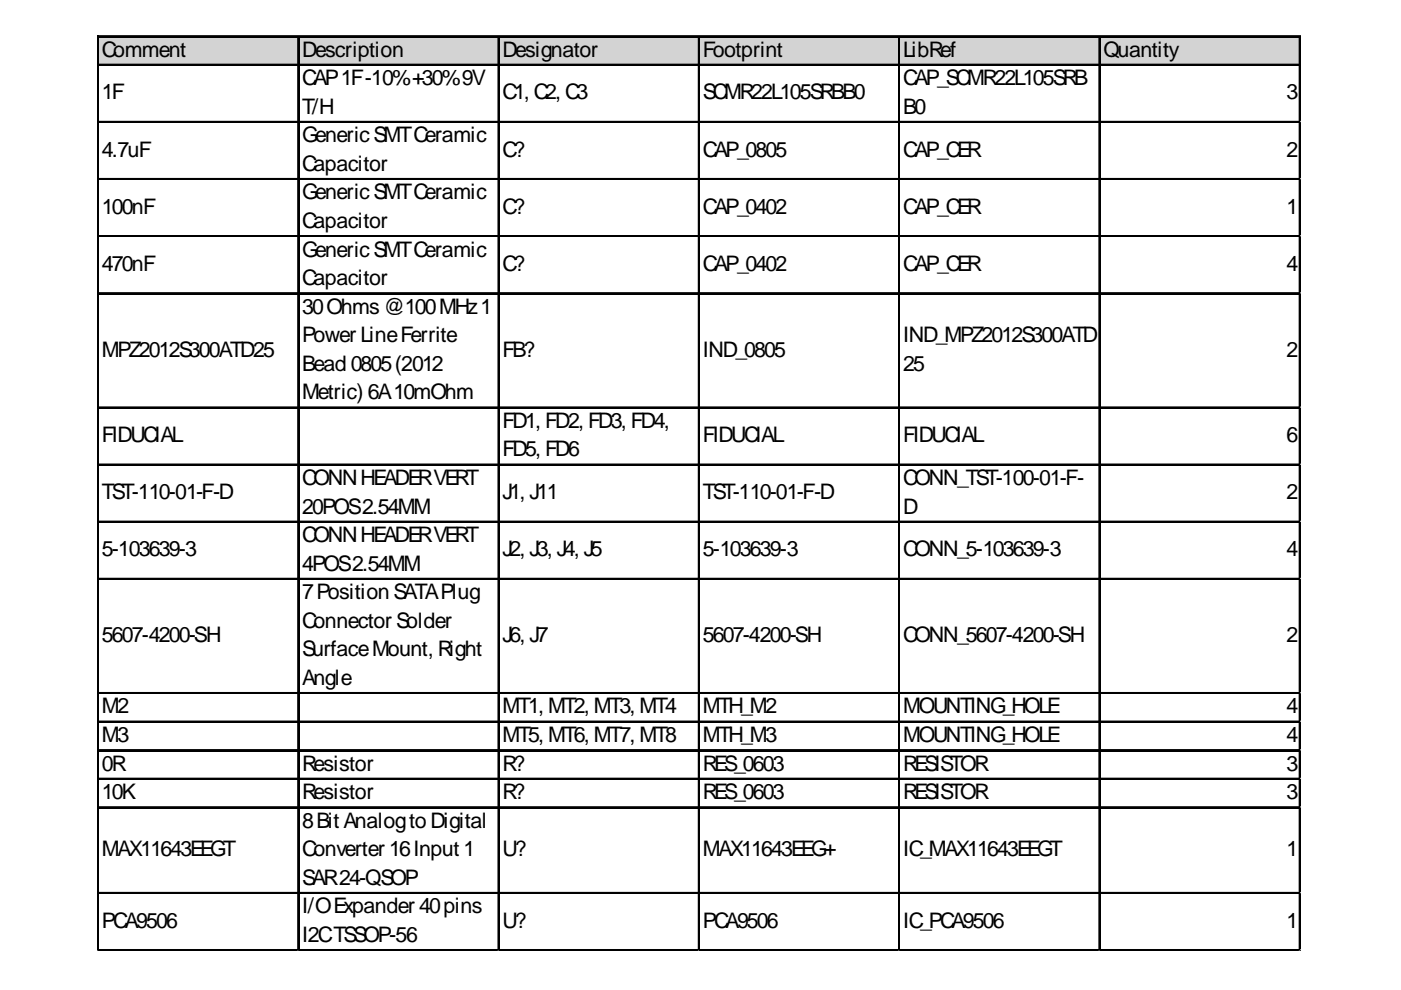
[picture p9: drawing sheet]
<svg xmlns="http://www.w3.org/2000/svg" width="297mm" height="210mm" viewBox="0 0 297 210" stroke-linecap="round" stroke-linejoin="round" font-family="sans-serif">
<defs><g id="words">
<g font-size="4.5">
<text x="21.6" y="12">Comment</text>
<text x="64.1" y="12">Description</text>
<text x="106.5" y="12">Designator</text>
<text x="149" y="12">Footprint</text>
<text x="191.5" y="12">LibRef</text>
<text x="233.9" y="12">Quantity</text>
<text x="21.6" y="21.1">1F</text>
<text x="64.1" y="18.1">CAP1F-10%+30%9V</text>
<text x="106.5" y="21.1">C1, C2, C3</text>
<text x="149" y="21.1">SCMR22L105SRBB0</text>
<text x="191.5" y="18.1">CAP_SCMR22L105SRB</text>
<text x="272.8" y="21.1">3</text>
<text x="64.1" y="24.1">T/H</text>
<text x="191.5" y="24.1">B0</text>
<text x="21.6" y="33.2">4.7uF</text>
<text x="64.1" y="30.2">GenericSMTCeramic</text>
<text x="106.5" y="33.2">C?</text>
<text x="149" y="33.2">CAP_0805</text>
<text x="191.5" y="33.2">CAP_CER</text>
<text x="272.8" y="33.2">2</text>
<text x="64.1" y="36.2">Capacitor</text>
<text x="21.6" y="45.3">100nF</text>
<text x="64.1" y="42.3">GenericSMTCeramic</text>
<text x="106.5" y="45.3">C?</text>
<text x="149" y="45.3">CAP_0402</text>
<text x="191.5" y="45.3">CAP_CER</text>
<text x="272.8" y="45.3">1</text>
<text x="64.1" y="48.3">Capacitor</text>
<text x="21.6" y="57.4">470nF</text>
<text x="64.1" y="54.4">GenericSMTCeramic</text>
<text x="106.5" y="57.4">C?</text>
<text x="149" y="57.4">CAP_0402</text>
<text x="191.5" y="57.4">CAP_CER</text>
<text x="272.8" y="57.4">4</text>
<text x="64.1" y="60.5">Capacitor</text>
<text x="64.1" y="66.5">30Ohms@100MHz1</text>
<text x="21.6" y="75.6">MPZ2012S300ATD25</text>
<text x="64.1" y="72.6">Power LineFerrite</text>
<text x="106.5" y="75.6">FB?</text>
<text x="149" y="75.6">IND_0805</text>
<text x="191.5" y="72.6">IND_MPZ2012S300ATD</text>
<text x="272.8" y="75.6">2</text>
<text x="64.1" y="78.6">Bead 0805(2012</text>
<text x="191.5" y="78.6">25</text>
<text x="64.1" y="84.7">Metric) 6A10mOhm</text>
<text x="21.6" y="93.8">FIDUCIAL</text>
<text x="106.5" y="90.7">FD1, FD2, FD3, FD4,</text>
<text x="149" y="93.8">FIDUCIAL</text>
<text x="191.5" y="93.8">FIDUCIAL</text>
<text x="272.8" y="93.8">6</text>
<text x="106.5" y="96.8">FD5, FD6</text>
<text x="21.6" y="105.9">TST-110-01-F-D</text>
<text x="64.1" y="102.8">CONNHEADERVERT</text>
<text x="106.5" y="105.9">J1, J11</text>
<text x="149" y="105.9">TST-110-01-F-D</text>
<text x="191.5" y="102.8">CONN_TST-100-01-F-</text>
<text x="272.8" y="105.9">2</text>
<text x="64.1" y="108.9">20POS2.54MM</text>
<text x="191.5" y="108.9">D</text>
<text x="21.6" y="118">5-103639-3</text>
<text x="64.1" y="114.9">CONNHEADERVERT</text>
<text x="106.5" y="118">J2, J3, J4, J5</text>
<text x="149" y="118">5-103639-3</text>
<text x="191.5" y="118">CONN_5-103639-3</text>
<text x="272.8" y="118">4</text>
<text x="64.1" y="121">4POS2.54MM</text>
<text x="64.1" y="127.1">7Position SATAPlug</text>
<text x="21.6" y="136.1">5607-4200-SH</text>
<text x="64.1" y="133.1">Connector Solder</text>
<text x="106.5" y="136.1">J6, J7</text>
<text x="149" y="136.1">5607-4200-SH</text>
<text x="191.5" y="136.1">CONN_5607-4200-SH</text>
<text x="272.8" y="136.1">2</text>
<text x="64.1" y="139.2">SurfaceMount, Right</text>
<text x="64.1" y="145.2">Angle</text>
<text x="21.6" y="151.3">M2</text>
<text x="106.5" y="151.3">MT1, MT2, MT3, MT4</text>
<text x="149" y="151.3">MTH_M2</text>
<text x="191.5" y="151.3">MOUNTING_HOLE</text>
<text x="272.8" y="151.3">4</text>
<text x="21.6" y="157.3">M3</text>
<text x="106.5" y="157.3">MT5, MT6, MT7, MT8</text>
<text x="149" y="157.3">MTH_M3</text>
<text x="191.5" y="157.3">MOUNTING_HOLE</text>
<text x="272.8" y="157.3">4</text>
<text x="21.6" y="163.4">0R</text>
<text x="64.1" y="163.4">Resistor</text>
<text x="106.5" y="163.4">R?</text>
<text x="149" y="163.4">RES_0603</text>
<text x="191.5" y="163.4">RESISTOR</text>
<text x="272.8" y="163.4">3</text>
<text x="21.6" y="169.4">10K</text>
<text x="64.1" y="169.4">Resistor</text>
<text x="106.5" y="169.4">R?</text>
<text x="149" y="169.4">RES_0603</text>
<text x="191.5" y="169.4">RESISTOR</text>
<text x="272.8" y="169.4">3</text>
<text x="64.1" y="175.5">8Bit Analogto Digital</text>
<text x="21.6" y="181.6">MAX11643EEGT</text>
<text x="64.1" y="181.6">Converter 16Input 1</text>
<text x="106.5" y="181.6">U?</text>
<text x="149" y="181.6">MAX11643EEG+</text>
<text x="191.5" y="181.6">IC_MAX11643EEGT</text>
<text x="272.8" y="181.6">1</text>
<text x="64.1" y="187.6">SAR24-QSOP</text>
<text x="21.6" y="196.7">PCA9506</text>
<text x="64.1" y="193.7">I/OExpander 40pins</text>
<text x="106.5" y="196.7">U?</text>
<text x="149" y="196.7">PCA9506</text>
<text x="191.5" y="196.7">IC_PCA9506</text>
<text x="272.8" y="196.7">1</text>
<text x="64.1" y="199.7">I2CTSSOP-56</text>
</g>
</g></defs>
<path d="M20.9 7.9h254.9v6.1h-254.9z" fill="#d3d3d3"/>
<g fill="none" stroke="#000" stroke-width=".3">
<path d="M20.7 7.6v194M20.8 7.6v194M21 7.6h254.8M21 7.8h254.8M21 13.7h254.8M21 13.8h254.8M63.2 7.9v193.7M63.3 7.9v193.7M105.6 7.9v193.7M105.8 7.9v193.7M148.1 7.9v193.7M148.2 7.9v193.7"/>
<path d="M190.6 7.9v193.7M190.7 7.9v193.7M233 7.9v193.7M233.2 7.9v193.7M275.5 7.9v193.7M275.6 7.9v193.7M21 25.8h254.8M21 25.9h254.8M21 37.9h254.8M21 38h254.8M21 50h254.8M21 50.1h254.8"/>
<path d="M21 62.1h254.8M21 62.2h254.8M21 86.3h254.8M21 86.5h254.8M21 98.4h254.8M21 98.6h254.8M21 110.5h254.8M21 110.7h254.8M21 122.6h254.8M21 122.8h254.8M21 146.9h254.8M21 147h254.8"/>
<path d="M21 152.9h254.8M21 153.1h254.8M21 159h254.8M21 159.1h254.8M21 165h254.8M21 165.2h254.8M21 171.1h254.8M21 171.2h254.8M21 189.3h254.8M21 189.4h254.8M21 201.4h254.8"/>
</g>
<path d="M21 201.5h254.8" fill="none" stroke="#000" stroke-width=".23"/>
<path d="M275.8 25.8h.1" fill="none" stroke="#e0e0e0" stroke-width=".3"/>
<path d="M275.8 25.8v.3z" fill="#e0e0e0"/>
<path d="M275.8 37.9h.1" fill="none" stroke="#e0e0e0" stroke-width=".3"/>
<path d="M275.8 37.9v.3z" fill="#e0e0e0"/>
<path d="M275.8 50h.1" fill="none" stroke="#e0e0e0" stroke-width=".3"/>
<path d="M275.8 50v.3z" fill="#e0e0e0"/>
<path d="M275.8 62.1h.1" fill="none" stroke="#e0e0e0" stroke-width=".3"/>
<path d="M275.8 62.1v.3z" fill="#e0e0e0"/>
<path d="M275.8 86.3h.1" fill="none" stroke="#e0e0e0" stroke-width=".3"/>
<path d="M275.8 86.3v.3z" fill="#e0e0e0"/>
<path d="M275.8 98.4h.1" fill="none" stroke="#e0e0e0" stroke-width=".3"/>
<path d="M275.8 98.4v.3z" fill="#e0e0e0"/>
<path d="M275.8 110.5h.1" fill="none" stroke="#e0e0e0" stroke-width=".3"/>
<path d="M275.8 110.5v.3z" fill="#e0e0e0"/>
<path d="M275.8 122.6h.1" fill="none" stroke="#e0e0e0" stroke-width=".3"/>
<path d="M275.8 122.6v.3z" fill="#e0e0e0"/>
<path d="M275.8 146.9h.1" fill="none" stroke="#e0e0e0" stroke-width=".3"/>
<path d="M275.8 146.9v.3z" fill="#e0e0e0"/>
<path d="M275.8 152.9h.1" fill="none" stroke="#e0e0e0" stroke-width=".3"/>
<path d="M275.8 152.9v.3z" fill="#e0e0e0"/>
<path d="M275.8 159h.1" fill="none" stroke="#e0e0e0" stroke-width=".3"/>
<path d="M275.8 159v.3z" fill="#e0e0e0"/>
<path d="M275.8 165h.1" fill="none" stroke="#e0e0e0" stroke-width=".3"/>
<path d="M275.8 165v.3z" fill="#e0e0e0"/>
<path d="M275.8 171.1h.1" fill="none" stroke="#e0e0e0" stroke-width=".3"/>
<path d="M275.8 171.1v.3z" fill="#e0e0e0"/>
<path d="M275.8 189.3h.1" fill="none" stroke="#e0e0e0" stroke-width=".3"/>
<path d="M275.8 189.3v.3z" fill="#e0e0e0"/>
<path d="M275.8 201.4h.1" fill="none" stroke="#e0e0e0" stroke-width=".3"/>
<path d="M275.8 201.4v.2z" fill="#e0e0e0"/>
<use href="#words"/>
</svg>
